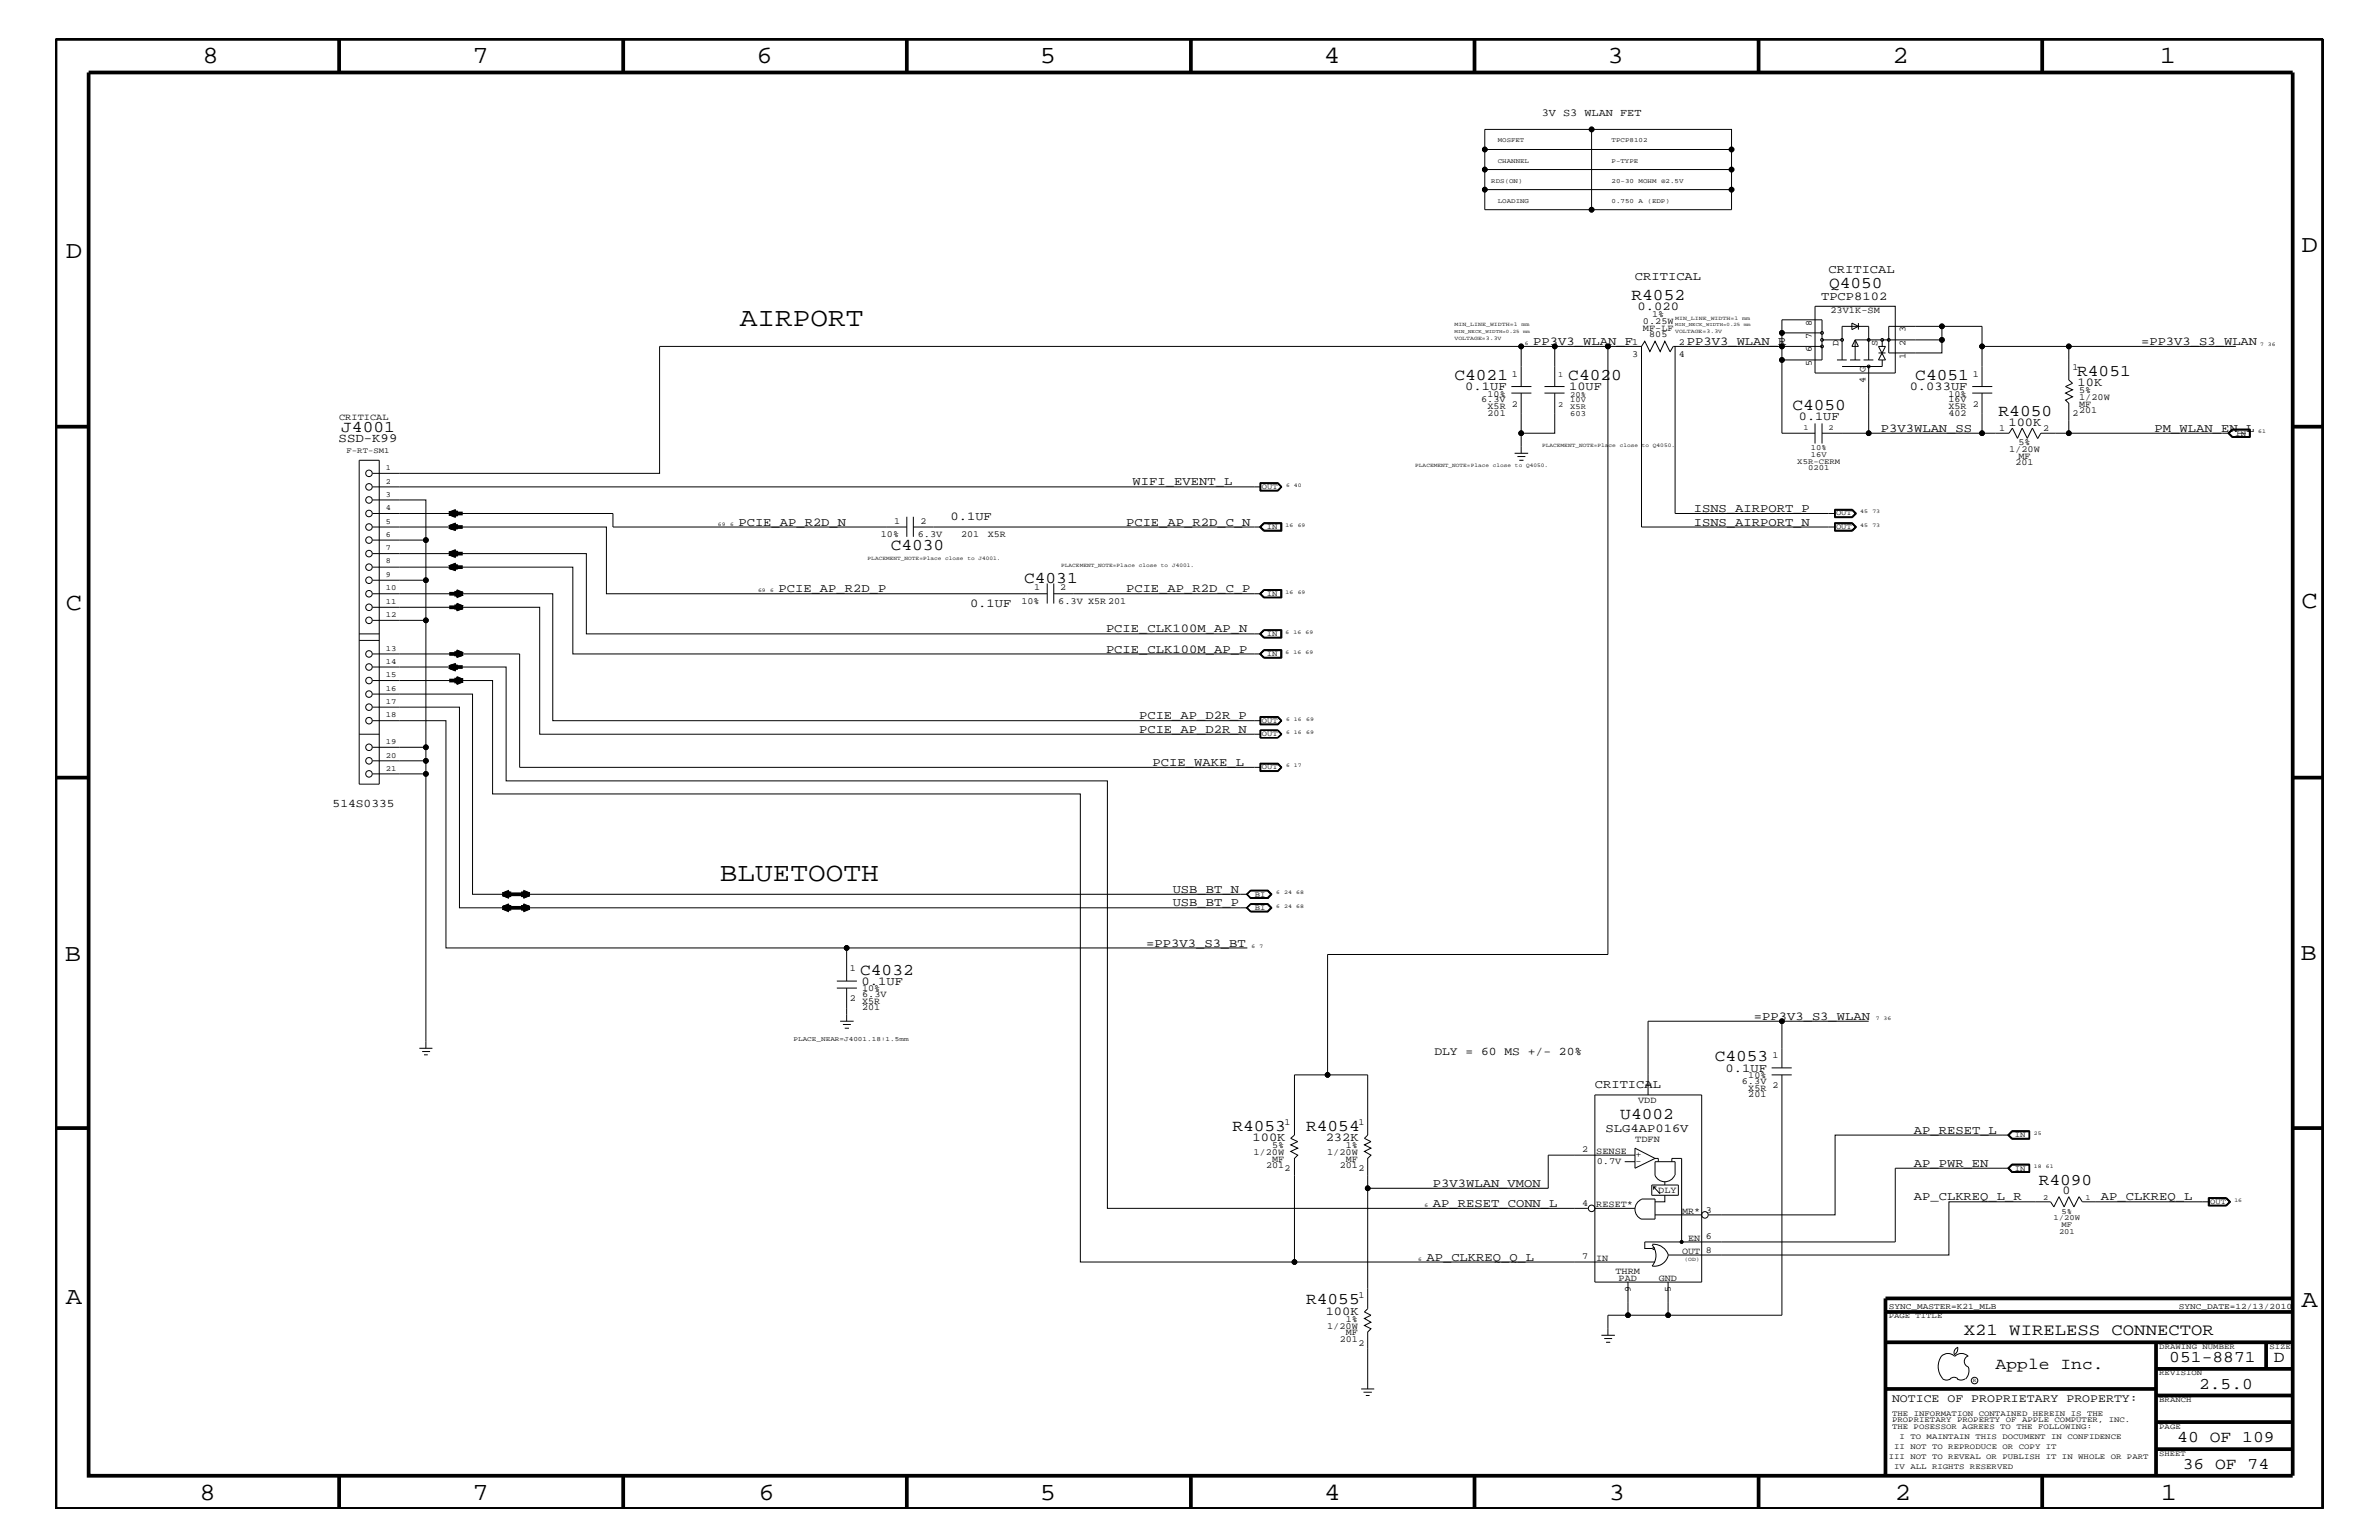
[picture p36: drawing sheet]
<svg xmlns="http://www.w3.org/2000/svg" width="432mm" height="279mm" viewBox="0 0 432 279" stroke-linecap="round" stroke-linejoin="round" font-family="sans-serif">
<defs><g id="words">
<g font-size="4.8">
<text x="134.3" y="59.2">AIRPORT</text>
<text x="130.6" y="159.9">BLUETOOTH</text>
</g>
<g font-size="4.5">
<text x="36.7" y="11.5">8</text>
<text x="85.8" y="11.5">7</text>
<text x="137.3" y="11.5">6</text>
<text x="188.7" y="11.5">5</text>
<text x="240.3" y="11.5">4</text>
<text x="291.8" y="11.5">3</text>
<text x="343.5" y="11.5">2</text>
<text x="392" y="11.5">1</text>
<text x="11.9" y="46.8">D</text>
<text x="417.7" y="45.7">D</text>
<text x="11.9" y="110.6">C</text>
<text x="417.7" y="110.3">C</text>
<text x="11.8" y="174.3">B</text>
<text x="417.6" y="174.2">B</text>
<text x="11.9" y="236.7">A</text>
<text x="417.7" y="237.1">A</text>
<text x="36.2" y="272.1">8</text>
<text x="85.8" y="272.1">7</text>
<text x="137.7" y="272.1">6</text>
<text x="188.7" y="272.1">5</text>
<text x="240.4" y="272.1">4</text>
<text x="292" y="272.1">3</text>
<text x="343.9" y="272.1">2</text>
<text x="392.2" y="272.1">1</text>
</g>
<g font-size="3">
<text x="332" y="52.2">Q4050</text>
<text x="296.1" y="54.5">R4052</text>
<text x="264" y="68.9">C4021</text>
<text x="284.6" y="68.9">C4020</text>
<text x="347.6" y="68.9">C4051</text>
<text x="377" y="68.2">R4051</text>
<text x="325.3" y="74.4">C4050</text>
<text x="362.8" y="75.6">R4050</text>
<text x="61.9" y="78.3">J4001</text>
<text x="161.7" y="99.9">C4030</text>
<text x="185.9" y="105.9">C4031</text>
<text x="156.1" y="176.8">C4032</text>
<text x="311.2" y="192.6">C4053</text>
<text x="294.1" y="203">U4002</text>
<text x="223.7" y="205.2">R4053</text>
<text x="237.1" y="205.2">R4054</text>
<text x="370" y="215">R4090</text>
<text x="237.1" y="236.7">R4055</text>
<text x="356.4" y="242.3">X21 WIRELESS CONNECTOR</text>
<text x="362.2" y="248.4">Apple Inc.</text>
<text x="393.7" y="247.1">051-8871</text>
<text x="399.2" y="252">2.5.0</text>
<text x="412.7" y="247.1">D</text>
<text x="395.2" y="261.6">40 OF 109</text>
<text x="396.2" y="266.6">36 OF 74</text>
</g>
<text font-size="2.3" x="61.5" y="80.2">SSD-K99</text>
<g font-size="2.2">
<text x="296.8" y="50.7">CRITICAL</text>
<text x="331.9" y="49.6">CRITICAL</text>
<text x="297.2" y="56.2">0.020</text>
<text x="330.5" y="54.5">TPCP8102</text>
<text x="278.3" y="62.6">PP3V3_WLAN_F</text>
<text x="306.2" y="62.6">PP3V3_WLAN_R</text>
<text x="388.6" y="62.6">=PP3V3_S3_WLAN</text>
<text x="265.9" y="70.7">0.1UF</text>
<text x="284.8" y="70.7">10UF</text>
<text x="346.6" y="70.7">0.033UF</text>
<text x="377.1" y="70">10K</text>
<text x="326.5" y="76.2">0.1UF</text>
<text x="364.5" y="77.3">100K</text>
<text x="341.4" y="78.3">P3V3WLAN_SS</text>
<text x="391.1" y="78.3">PM_WLAN_EN_L</text>
<text x="205.6" y="88.1">WIFI_EVENT_L</text>
<text x="134" y="95.4">PCIE_AP_R2D_N</text>
<text x="172.5" y="94.3">0.1UF</text>
<text x="204.4" y="95.4">PCIE_AP_R2D_C_N</text>
<text x="307.4" y="92.9">ISNS_AIRPORT_P</text>
<text x="307.4" y="95.4">ISNS_AIRPORT_N</text>
<text x="141.3" y="107.5">PCIE_AP_R2D_P</text>
<text x="204.4" y="107.5">PCIE_AP_R2D_C_P</text>
<text x="176.1" y="110.2">0.1UF</text>
<text x="200.7" y="118.4">PCIE_CLK100M_AP_P</text>
<text x="200.7" y="114.8">PCIE_CLK100M_AP_N</text>
<text x="206.8" y="130.5">PCIE_AP_D2R_P</text>
<text x="206.8" y="133">PCIE_AP_D2R_N</text>
<text x="209.2" y="139">PCIE_WAKE_L</text>
<text x="212.9" y="162">USB_BT_N</text>
<text x="212.9" y="164.5">USB_BT_P</text>
<text x="208" y="171.7">=PP3V3_S3_BT</text>
<text x="156.4" y="178.7">0.1UF</text>
<text x="318.3" y="185">=PP3V3_S3_WLAN</text>
<text x="289.5" y="197.4">CRITICAL</text>
<text x="313.2" y="194.4">0.1UF</text>
<text x="227.3" y="207">100K</text>
<text x="240.6" y="207">232K</text>
<text x="291.4" y="205.3">SLG4AP016V</text>
<text x="347.4" y="205.7">AP_RESET_L</text>
<text x="260.1" y="215.3">P3V3WLAN_VMON</text>
<text x="347.4" y="211.7">AP_PWR_EN</text>
<text x="260.1" y="219">AP_RESET_CONN_L</text>
<text x="347.4" y="217.8">AP_CLKREQ_L_R</text>
<text x="374.4" y="216.7">0</text>
<text x="381.3" y="217.8">AP_CLKREQ_L</text>
<text x="258.9" y="228.7">AP_CLKREQ_Q_L</text>
<text x="240.6" y="238.5">100K</text>
</g>
<g font-size="2.1">
<text x="60.4" y="146.5">514S0335</text>
<text x="260.3" y="191.4">DLY = 60 MS +/- 20%</text>
<text x="343.4" y="254.4">NOTICE OF PROPRIETARY PROPERTY:</text>
</g>
<text font-size="1.9" x="279.8" y="21">3V S3 WLAN FET</text>
<g font-size="1.7">
<text x="298.2" y="58.7">0.25W</text>
<text x="298.2" y="60">MF-LF</text>
<text x="299.9" y="57.5">1%</text>
<text x="328.8" y="59.1" transform="rotate(-90 328.8 59.1)">8</text>
<text x="332.2" y="56.8">23V1K-SM</text>
<text x="296.2" y="64.8">3</text>
<text x="296.2" y="62.5">1</text>
<text x="299.3" y="61.2">805</text>
<text x="304.7" y="64.8">4</text>
<text x="304.7" y="62.5">2</text>
<text x="328.8" y="64" transform="rotate(-90 328.8 64)">6</text>
<text x="328.8" y="61.5" transform="rotate(-90 328.8 61.5)">7</text>
<text x="333.7" y="62.9" transform="rotate(-90 333.7 62.9)">D</text>
<text x="340.8" y="62.8" transform="rotate(-90 340.8 62.8)">S</text>
<text x="345.9" y="65.1" transform="rotate(-90 345.9 65.1)">1</text>
<text x="345.9" y="62.8" transform="rotate(-90 345.9 62.8)">2</text>
<text x="345.9" y="60.3" transform="rotate(-90 345.9 60.3)">3</text>
<text x="270" y="72">10%</text>
<text x="274.4" y="68.4">1</text>
<text x="328.8" y="66.4" transform="rotate(-90 328.8 66.4)">5</text>
<text x="338.6" y="67.5" transform="rotate(-90 338.6 67.5)">G</text>
<text x="338.6" y="69.5" transform="rotate(-90 338.6 69.5)">4</text>
<text x="353.7" y="72">10%</text>
<text x="358.1" y="68.4">1</text>
<text x="376.2" y="67.1">1</text>
<text x="377.4" y="71.3">5%</text>
<text x="61.6" y="76.2">CRITICAL</text>
<text x="268.8" y="73">6.3V</text>
<text x="270" y="74.3">X5R</text>
<text x="270" y="75.5">201</text>
<text x="274.4" y="73.8">2</text>
<text x="353.7" y="73">16V</text>
<text x="353.7" y="75.5">402</text>
<text x="353.7" y="74.3">X5R</text>
<text x="358.1" y="73.8">2</text>
<text x="376.2" y="75.6">2</text>
<text x="377.4" y="72.6">1/20W</text>
<text x="377.4" y="75">201</text>
<text x="377.4" y="73.8">MF</text>
<text x="362.9" y="78.3">1</text>
<text x="364.7" y="82">1/20W</text>
<text x="366.4" y="80.8">5%</text>
<text x="366.4" y="83.3">MF</text>
<text x="370.8" y="78.3">2</text>
<text x="365.8" y="84.4">201</text>
<text x="162.3" y="95">1</text>
<text x="167" y="95">2</text>
<text x="159.9" y="97.4">10%</text>
<text x="166.6" y="97.4">6.3V</text>
<text x="174.5" y="97.4">201</text>
<text x="179.3" y="97.4">X5R</text>
<text x="187.7" y="107.1">1</text>
<text x="192.4" y="107.1">2</text>
<text x="185.4" y="109.5">10%</text>
<text x="192.1" y="109.5">6.3V X5R 201</text>
<text x="154.3" y="176.2">1</text>
<text x="156.5" y="179.9">10%</text>
<text x="154.3" y="181.6">2</text>
<text x="156.5" y="182.1">X5R</text>
<text x="156.5" y="183.3">201</text>
<text x="156.5" y="181">6.3V</text>
<text x="321.7" y="192">1</text>
<text x="299.7" y="197.4" transform="rotate(-90 299.7 197.4)">1</text>
<text x="316.1" y="196.7">6.3V</text>
<text x="317.3" y="195.6">10%</text>
<text x="317.3" y="197.9">X5R</text>
<text x="321.7" y="197.4">2</text>
<text x="297.3" y="200.1">VDD</text>
<text x="317.3" y="199.1">201</text>
<text x="227.5" y="209.6">1/20W</text>
<text x="230.9" y="208.3">5%</text>
<text x="233.2" y="204.1">1</text>
<text x="240.9" y="209.6">1/20W</text>
<text x="244.3" y="208.3">1%</text>
<text x="246.5" y="204.1">1</text>
<text x="287.2" y="209.1">2</text>
<text x="289.7" y="209.3">SENSE</text>
<text x="296.8" y="207.1">TDFN</text>
<text x="229.8" y="211.9">201</text>
<text x="230.9" y="210.8">MF</text>
<text x="233.2" y="212.5">2</text>
<text x="243.2" y="211.9">201</text>
<text x="244.3" y="210.8">MF</text>
<text x="246.5" y="212.5">2</text>
<text x="289.8" y="211.3">0.7V</text>
<text x="296.8" y="210">+</text>
<text x="296.8" y="211.2">-</text>
<text x="287.2" y="218.7">4</text>
<text x="289.7" y="219">RESET*</text>
<text x="301" y="216.4">DLY</text>
<text x="305.3" y="220.2">MR*</text>
<text x="309.6" y="220">3</text>
<text x="305.3" y="227.5">OUT</text>
<text x="306.4" y="225.1">EN</text>
<text x="309.6" y="224.8">6</text>
<text x="309.6" y="227.3">8</text>
<text x="287.2" y="228.5">7</text>
<text x="289.7" y="228.7">IN</text>
<text x="293.2" y="231.1">THRM</text>
<text x="293.8" y="232.4">PAD</text>
<text x="301.1" y="232.4">GND</text>
<text x="244.3" y="239.9">1%</text>
<text x="246.5" y="235.6">1</text>
<text x="296" y="234.4" transform="rotate(-90 296 234.4)">9</text>
<text x="303.3" y="234.4" transform="rotate(-90 303.3 234.4)">5</text>
<text x="240.9" y="241.1">1/20W</text>
<text x="243.2" y="243.5">201</text>
<text x="244.3" y="242.3">MF</text>
<text x="246.5" y="244.1">2</text>
</g>
<g font-size="1.5">
<text x="342.8" y="237.4">SYNC_MASTER=K21_MLB</text>
<text x="395.5" y="237.4">SYNC_DATE=12/13/2010</text>
</g>
<g font-size="1.4">
<text x="282.8" y="68.4">1</text>
<text x="285" y="72">20%</text>
<text x="282.8" y="73.8">2</text>
<text x="285" y="75.5">603</text>
<text x="285" y="73">10V</text>
<text x="285" y="74.3">X5R</text>
<text x="62.9" y="82.2">F-RT-SM1</text>
<text x="327.3" y="78">1</text>
<text x="328.7" y="82.8">16V</text>
<text x="328.7" y="81.6">10%</text>
<text x="331.9" y="78">2</text>
<text x="405.7" y="79">IN</text>
<text x="70" y="87.7">2</text>
<text x="70" y="85.3">1</text>
<text x="229" y="88.7">OUT</text>
<text x="326.2" y="84.1">X5R-CERM</text>
<text x="328.2" y="85.3">0201</text>
<text x="70" y="95">5</text>
<text x="70" y="92.6">4</text>
<text x="70" y="90.1">3</text>
<text x="230" y="96">IN</text>
<text x="333.2" y="93.5">OUT</text>
<text x="333.2" y="96">OUT</text>
<text x="70" y="99.9">7</text>
<text x="70" y="97.4">6</text>
<text x="70" y="104.7">9</text>
<text x="70" y="102.2">8</text>
<text x="70" y="107.1">10</text>
<text x="70" y="112">12</text>
<text x="70" y="109.5">11</text>
<text x="230" y="108.1">IN</text>
<text x="70" y="118.1">13</text>
<text x="230" y="119">IN</text>
<text x="230" y="115.3">IN</text>
<text x="70" y="125.3">16</text>
<text x="70" y="122.9">15</text>
<text x="70" y="120.4">14</text>
<text x="70" y="130.2">18</text>
<text x="70" y="127.7">17</text>
<text x="229" y="131.1">OUT</text>
<text x="70" y="137.4">20</text>
<text x="70" y="135">19</text>
<text x="229" y="133.5">OUT</text>
<text x="70" y="139.8">21</text>
<text x="229" y="139.6">OUT</text>
<text x="227.8" y="165">BI</text>
<text x="227.8" y="162.7">BI</text>
<text x="365.7" y="206.3">IN</text>
<text x="365.7" y="212.4">IN</text>
<text x="370.8" y="217.7">2</text>
<text x="372.7" y="221.4">1/20W</text>
<text x="374.2" y="220.2">5%</text>
<text x="378.5" y="217.7">1</text>
<text x="401.2" y="218.4">OUT</text>
<text x="373.7" y="223.9">201</text>
<text x="374.2" y="222.6">MF</text>
<text x="342.8" y="239.2">PAGE TITLE</text>
<text x="391.9" y="244.7">DRAWING NUMBER</text>
<text x="411.9" y="244.7">SIZE</text>
<text x="391.9" y="249.5">REVISION</text>
<text x="343.4" y="256.8">THE INFORMATION CONTAINED HEREIN IS THE</text>
<text x="391.9" y="254.4">BRANCH</text>
<text x="343.4" y="259.3">THE POSESSOR AGREES TO THE FOLLOWING:</text>
<text x="343.4" y="258">PROPRIETARY PROPERTY OF APPLE COMPUTER, INC.</text>
<text x="343.8" y="262.9">II NOT TO REPRODUCE OR COPY IT</text>
<text x="344.8" y="261.1">I TO MAINTAIN THIS DOCUMENT IN CONFIDENCE</text>
<text x="391.9" y="259.3">PAGE</text>
<text x="342.8" y="264.7">III NOT TO REVEAL OR PUBLISH IT IN WHOLE OR PART</text>
<text x="343.8" y="266.6">IV ALL RIGHTS RESERVED</text>
<text x="391.9" y="264.1">SHEET</text>
</g>
<g font-size="1.2">
<text x="271.9" y="25.9">MOSFET</text>
<text x="271.9" y="29.5">CHANNEL</text>
<text x="292.5" y="25.9">TPCP8102</text>
<text x="292.5" y="29.5">P-TYPE</text>
<text x="270.7" y="33.1">RDS(ON)</text>
<text x="292.5" y="33.1">20-30 MOHM @2.5V</text>
<text x="271.9" y="36.8">LOADING</text>
<text x="292.5" y="36.8">0.750 A (EDP)</text>
<text x="144" y="188.9">PLACE_NEAR=J4001.18:1.5mm</text>
</g>
<g font-size="1">
<text x="264" y="59.2">MIN_LINE_WIDTH=1</text>
<text x="276.2" y="59.2">mm</text>
<text x="304" y="58">MIN_LINE_WIDTH=1</text>
<text x="316.2" y="58">mm</text>
<text x="264" y="61.7">VOLTAGE=3.3V</text>
<text x="276.8" y="62.6">6</text>
<text x="304" y="60.4">VOLTAGE=3.3V</text>
<text x="410.2" y="62.9">7</text>
<text x="411.6" y="62.9">36</text>
<text x="279.9" y="81.1">PLACEMENT_NOTE=Place close to Q4050.</text>
<text x="409.9" y="78.6">61</text>
<text x="233.4" y="88.3">6</text>
<text x="234.9" y="88.3">40</text>
<text x="256.9" y="84.7">PLACEMENT_NOTE=Place close to Q4050.</text>
<text x="130.3" y="95.4">69</text>
<text x="132.5" y="95.4">6</text>
<text x="233.3" y="95.6">16</text>
<text x="235.5" y="95.6">69</text>
<text x="337.7" y="93.2">45</text>
<text x="337.7" y="95.6">45</text>
<text x="339.9" y="93.2">73</text>
<text x="339.9" y="95.6">73</text>
<text x="157.5" y="101.6">PLACEMENT_NOTE=Place close to J4001.</text>
<text x="137.6" y="107.5">69</text>
<text x="139.8" y="107.5">6</text>
<text x="192.6" y="102.9">PLACEMENT_NOTE=Place close to J4001.</text>
<text x="233.3" y="107.7">16</text>
<text x="235.5" y="107.7">69</text>
<text x="233.3" y="118.6">6</text>
<text x="233.3" y="115">6</text>
<text x="234.8" y="118.6">16</text>
<text x="234.8" y="115">16</text>
<text x="237" y="118.6">69</text>
<text x="237" y="115">69</text>
<text x="233.4" y="130.8">6</text>
<text x="234.9" y="130.8">16</text>
<text x="237.1" y="130.8">69</text>
<text x="233.4" y="133.2">6</text>
<text x="234.9" y="133.2">16</text>
<text x="237.1" y="133.2">69</text>
<text x="233.4" y="139.2">6</text>
<text x="234.9" y="139.2">17</text>
<text x="231.6" y="164.7">6</text>
<text x="231.6" y="162.2">6</text>
<text x="233.1" y="164.7">24</text>
<text x="233.1" y="162.2">24</text>
<text x="235.3" y="164.7">68</text>
<text x="235.3" y="162.2">68</text>
<text x="227.2" y="172">6</text>
<text x="228.6" y="172">7</text>
<text x="340.4" y="185">7</text>
<text x="341.9" y="185">36</text>
<text x="369.1" y="205.9">25</text>
<text x="369.1" y="211.9">18</text>
<text x="371.3" y="211.9">61</text>
<text x="258.6" y="219">6</text>
<text x="405.6" y="218">16</text>
<text x="257.4" y="228.7">6</text>
<text x="305.7" y="228.7">(OD)</text>
<text x="358.1" y="250.7">R</text>
</g>
<g font-size=".9">
<text x="304" y="59.2">MIN_NECK_WIDTH=0.25 mm</text>
<text x="264" y="60.4">MIN_NECK_WIDTH=0.25 mm</text>
</g>
</g></defs>
<g fill="none" stroke="#000" stroke-width=".18">
<path d="M269.5 30.8v3.6h44.8M269.5 30.8h44.8v3.6M269.5 27.1h44.8v3.7M269.5 34.4v3.6h44.8v-3.6M288.9 23.5h25.4v3.6M288.9 23.5h-19.4v7.3M288.9 23.5v14.5M329.4 55.6h14.6v12.1h-14.6zM336.1 58.6l1.2 .6-1.2 .6zM337.3 58.6v1.2M352.5 59.2h7.2v10.9M274.3 71.3h3.7"/>
<path d="M274.3 70.1h3.7M276.1 62.9h-156.4v23h-52.1M276.1 71.3v10.9M280.3 71.3h3.7M280.3 70.1h3.7M282.2 71.3v7.3h-6.1M282.2 62.9h-6.1v7.2M282.2 62.9h9.6M282.2 62.9v7.2M297.9 62.9v32.7h35.2M303.1 63.8l-.9-1.9-.9 1.9-.9-1.9-.9 1.9-1-1.9-.6 1h-6.1v110.3h-50.8v21.8M303.1 63.9l.6-1h19.7v2.4"/>
<path d="M304 62.9v30.3h29.1M323.4 60.4v2.5h7.3M329.4 76.8v3.7M330.7 60.4h-7.3v-2.4h7.3v7.3h-7.3v13.3h6M330.7 78.6h8.5M330.7 61.7h3.6M330.7 76.8v3.7M333.4 65.3h1.8M334.3 65.3v-6.1h4.9v6.1M335.8 65.3h1.9M336.7 61.7h15.8v2.3h-9.7v-4.8h9.7v2.5M336.7 61.7l.6 1.2h-1.2z"/>
<path d="M336.7 61.7v3.6M338.2 65.3h1.8M339.2 66.5v12.1h20.5v-7.3M341 62.9h1.2l-1.2 2.4h1.2zM341 64h1.2M341.6 61.7v1.2M341.6 65.3v1.2h-7.3M358 71.3h3.6M358 70.1h3.6M359.7 78.6h5l.6-.9 .9 1.8 .8-1.8 1 1.8 .9-1.8 .9 1.8M359.7 62.9h46.1M375.5 62.9v6l.7 .6-1.3 .6 1.3 .6-1.3 .6 1.3 .7-1.3 .6 .6 .6v5.4h-5.1l-.6 1"/>
<path d="M375.5 78.6h29.1M405.1 77.8h3.3v1.6h-3.3l-.7-.8zM405.2 78l-.6 .6 .6 .6h3.1v-1.2M405.2 79.4l-.7-.8 .7-.7h3.1v1.5M405.2 78l-.7 .6 .7 .7h3.1M405.2 78h3.1M65.2 83.5h3.6v58.8h-3.6zM67.6 90.7h9.7v7.3h-9.7M67.6 95.6h42.5v12.1h80M67.6 93.2h43.7v2.4h53.3M67.6 88.3h161.3M77.3 98v7.3"/>
<path d="M164.6 93.8v3.6M165.8 93.8v3.6M165.8 95.6h63.1M228.6 95.6l.8-.7h3.3v1.5h-3.3zM228.7 87.6h3.3l.7 .7-.7 .8h-3.3zM228.8 95.6l.6-.7h3.1v1.3h-3.1zM228.9 87.7h3l.6 .6-.6 .6h-3zM229.4 94.9l-.7 .7 .7 .7h3.2v-1.4M231.9 87.7h-3.1v1.3h3.1M231.9 87.7l.8 .6M231.9 87.7l.7 .6-.7 .7M232.5 95h-3.1l-.5 .6 .5 .6"/>
<path d="M232.7 88.3l-.8 .7M274.9 82.2h2.5M275.4 82.8h1.5M275.8 83.5h.7M333 94.9h3.2l.8 .7-.8 .8h-3.2zM333 92.4h3.2l.8 .8-.8 .7h-3.2zM333 92.5h3.2l.7 .7-.7 .6h-3.2M333.1 92.6h3l.6 .6-.6 .6h-3M333.1 95h3l.6 .6-.6 .6M333.1 94.9h3l.7 .7-.7 .6h-3zM333.1 92.5v1.3M336.1 92.5l.7 .7-.7 .6"/>
<path d="M336.2 94.9l.7 .7-.7 .7h-3.2M65.2 115h3.6M65.2 116.2h3.6M67.6 105.3h9.7v7.3h-9.7M67.6 102.9h36.4v15.7h124.9M67.6 100.4h38.8v14.6h122.5M67.6 107.7h32.7v23.1h128.6M67.6 110.2h30.4v23h130.9M67.6 118.6h26.7v20.6h134.6M77.3 112.6v27.8M190.1 105.9v3.6M191.3 107.7h37.6"/>
<path d="M191.3 105.9v3.6M228.6 115l.8-.8h3.3v1.6h-3.3zM228.6 118.6l.8-.7h3.3v1.5h-3.3zM229.4 107h3.3v1.5h-3.3l-.8-.8zM229.4 107l-.7 .7 .7 .7M229.4 107h3.2v1.4h-3.2M229.4 114.3h3.2v1.4h-3.2M229.4 107l-.6 .7 .6 .7M229.4 119.3l-.6-.7 .6-.6h3.1v1.3M229.4 117.9l-.7 .7 .7 .7M229.4 114.3l-.7 .7 .7 .7M229.4 114.3l-.6 .7 .6 .7"/>
<path d="M232.5 107.1h-3.1l-.5 .6 .5 .6h3.1M232.5 118.1h-3.1l-.5 .5 .5 .6h3.1M232.5 114.4h-3.1l-.5 .6 .5 .6h3.1M232.5 107v1.4M232.5 114.3v1.4M232.6 117.9v1.4h-3.2M65.2 133.2h3.6M67.6 130.8h13.3v41.2h72.8M67.6 128.3h15.8v36.4h143M67.6 123.5h21.8v20.5h106.7v85h104.3M67.6 121h24.3v20.7h109.1v77.5h87.2M67.6 125.9h18.2v36.3h140.6"/>
<path d="M67.6 138h9.7M67.6 135.6h9.7M228.7 138.5h3.3l.7 .7-.7 .8h-3.3zM228.7 130h3.3l.7 .8-.7 .7h-3.3zM228.7 132.4h3.3l.7 .8-.7 .7h-3.3zM228.8 132.4v1.5M228.8 133.8h3.1M228.8 132.5h3.1M228.9 138.6h3l.6 .6-.6 .6h-3zM228.9 130.2h3l.6 .6-.6 .5h-3zM228.9 132.5v1.3M231.9 132.5l.6 .7-.6 .6"/>
<path d="M231.9 138.5h-3.1v1.4h3.1M231.9 130.1h-3.1v1.3h3.1M231.9 138.5l.8 .7M231.9 138.5l.7 .7-.7 .7M231.9 130.1l.8 .7M231.9 130.1l.7 .7-.7 .6M231.9 132.4l.8 .8M231.9 132.5l.7 .7-.7 .6M232.7 139.2l-.8 .7M232.7 130.8l-.8 .6M232.7 133.2l-.8 .7M67.6 140.4h9.7v49.8"/>
<path d="M151.9 179.3h3.6M151.9 178h3.6M153.7 179.3v6M226.2 164.7l.8-.8h3.1l.8 .8-.8 .8h-3.1zM226.2 162.2l.8-.7h3.1l.8 .7-.8 .8h-3.1zM226.4 172h-72.7v6M227 164.1h3l.6 .6-.6 .6h-3l-.6-.6zM227 164h3.1l.6 .7-.6 .7h-3.1M227 164h3.1l.7 .7-.7 .7h-3.1M227 164l-.7 .7 .7 .7M227 161.7h3l.6 .5-.6 .6h-3l-.6-.6zM227 161.6h3.1l.6 .6-.6 .7h-3.1l-.7-.7z"/>
<path d="M227 161.6h3.1l.7 .6-.7 .8h-3.1M227 161.6l-.7 .6 .7 .8M76.1 190.2h2.4M76.6 190.8h1.5M77 191.4h.6M152.5 185.3h2.4M153 185.9h1.4M153.3 186.5h.8M289.5 198.7h19.4v33.9h-19.4zM321.6 195h3.6M321.6 193.7h3.6M323.4 185.3v8.4"/>
<path d="M323.4 195v43.6h-20.6M339.2 185.3h-40.1v13.4M248.2 215.6v21.8l-.5 .6 1.1 .6-1.1 .6 1.1 .7-1.1 .6 1.1 .6-.6 .6v10.3M289.5 219.2h7.3M294.9 210.8h1.9M296.8 209.6h-15.8v6h-32.8v-5.4l.6-.6-1.1-.7 1.1-.6-1.1-.6 1.1-.6-1.1-.6 .5-.6v-10.9h-13.2v10.9l-.7 .6 1.2 .6-1.2 .6 1.2 .6-1.2 .6 1.2 .7-.5 .6v18.8M297.9 217.5h2.5v3.7h-2.5M298 217.6a1.95 1.95 0 0 0-1.2 1.8 1.95 1.95 0 0 0 1.2 1.8M299.8 215h4.8v1.9h-4.8zM300.1 215.3v.5M300.4 210.2l-3.6-1.9v3.6l3.6-1.7h.6v.6M300.7 215.3h-.6l1.2 1.3"/>
<path d="M302.2 216.9v1.1h-1.8M302.2 214.4v.6M303.4 210.8v-.6h1.8v15.1M304 213.2a1.95 1.95 0 0 1-1.8 1.2 1.95 1.95 0 0 1-1.8-1.2v-2.4h3.6v2.4M364.4 205.9l.8-.7h3.2v1.5h-3.2zM364.4 211.9l.8-.7h3.2v1.5h-3.2zM364.7 211.9h-20.7v13.4h-45.5v1.2h1.4M364.7 205.9h-31.6v14.5h-23M365.2 205.3h3.1v1.2h-3.1l-.6-.6zM365.2 205.2l-.7 .7 .7 .7h3.2M365.2 211.4h3.1v1.2h-3.1l-.6-.7zM365.3 211.4l-.6 .5 .6 .6h3"/>
<path d="M368.3 205.3h-3l-.6 .6 .6 .6M368.4 211.3h-3.2l-.7 .6 .7 .8M400.8 217.3h3.3l.8 .7-.8 .8h-3.3zM401 217.5h3l.6 .5-.6 .6h-3M401 218h-23l-.6-.9-1 1.9-.9-1.9-.8 1.9-1-1.9-.9 1.9-.6-1h-18.5v9.7h-50.9M401 217.4v1.3M404 217.4h-3.1v1.3h3.1M404 217.4l.8 .6-.8 .7M404 217.4l.7 .6-.7 .7M295.5 232.6v6h7.3v-6M295.5 238.6h-3.7v3.7M299.9 225.8a2.77 2.77 0 0 1 2.9 1.9 2.53 2.53 0 0 1-2.9 2 2.96 2.96 0 0 0 0-3.8"/>
<path d="M300.4 220.4h8.5M247.1 252h2.3M247.5 252.6h1.5M247.9 253.2h.7M290.7 242.3h2.4M291.2 242.9h1.4M291.5 243.5h.8M352.3 246.1a1.69 1.69 0 0 1 2.5 0 1.72 1.72 0 0 1 2.4 0M352.4 246a3.2 3.2 0 0 0 .4 4.3l.8 .1 .4-.2M354 250.2l.7-.3 .7 .3M355.2 250.2l.7 .2 .7-.2M355.3 244.4v.3a1.18 1.18 0 0 1-.6 1.1"/>
<path d="M355.4 244.4a.99 .99 0 0 0-.6 1.4M357.2 246a1.04 1.04 0 0 0-.7 1 1.04 1.04 0 0 0 .7 1M357.3 248l.1 .7a2.11 2.11 0 0 1-.6 1.5"/>
<circle cx="269.5" cy="27.1" r=".42"/>
<circle cx="269.5" cy="34.4" r=".42"/>
<circle cx="269.5" cy="30.8" r=".42"/>
<circle cx="288.9" cy="23.5" r=".42"/>
<circle cx="288.9" cy="38" r=".42"/>
<circle cx="314.3" cy="27.1" r=".42"/>
<circle cx="314.3" cy="34.4" r=".42"/>
<circle cx="314.3" cy="30.8" r=".42"/>
<circle cx="352.5" cy="59.2" r=".42"/>
<circle cx="276.1" cy="78.6" r=".42"/>
<circle cx="276.1" cy="62.9" r=".42"/>
<circle cx="282.2" cy="62.9" r=".42"/>
<circle cx="291.8" cy="62.9" r=".42"/>
<circle cx="323.4" cy="65.3" r=".42"/>
<circle cx="323.4" cy="62.9" r=".42"/>
<circle cx="323.4" cy="60.4" r=".42"/>
<circle cx="330.7" cy="61.7" r=".25"/>
<circle cx="330.7" cy="60.4" r=".25"/>
<circle cx="330.7" cy="62.9" r=".25"/>
<circle cx="334.3" cy="61.7" r=".25"/>
<circle cx="339.2" cy="78.6" r=".42"/>
<circle cx="339.2" cy="61.7" r=".25"/>
<circle cx="339.2" cy="66.5" r=".25"/>
<circle cx="341.6" cy="61.7" r=".25"/>
<circle cx="342.8" cy="61.7" r=".25"/>
<circle cx="352.5" cy="61.7" r=".42"/>
<circle cx="359.7" cy="78.6" r=".42"/>
<circle cx="359.7" cy="62.9" r=".42"/>
<circle cx="375.5" cy="62.9" r=".42"/>
<circle cx="375.5" cy="78.6" r=".42"/>
<circle cx="67" cy="90.7" r=".59"/>
<circle cx="67" cy="98" r=".59"/>
<circle cx="67" cy="85.9" r=".59"/>
<circle cx="67" cy="93.2" r=".59"/>
<circle cx="67" cy="95.6" r=".59"/>
<circle cx="67" cy="88.3" r=".59"/>
<circle cx="77.3" cy="98" r=".42"/>
<circle cx="67" cy="107.7" r=".59"/>
<circle cx="67" cy="110.2" r=".59"/>
<circle cx="67" cy="100.4" r=".59"/>
<circle cx="67" cy="118.6" r=".59"/>
<circle cx="67" cy="112.6" r=".59"/>
<circle cx="67" cy="102.9" r=".59"/>
<circle cx="67" cy="105.3" r=".59"/>
<circle cx="77.3" cy="105.3" r=".42"/>
<circle cx="77.3" cy="112.6" r=".42"/>
<circle cx="67" cy="125.9" r=".59"/>
<circle cx="67" cy="138" r=".59"/>
<circle cx="67" cy="135.6" r=".59"/>
<circle cx="67" cy="128.3" r=".59"/>
<circle cx="67" cy="121" r=".59"/>
<circle cx="67" cy="130.8" r=".59"/>
<circle cx="67" cy="123.5" r=".59"/>
<circle cx="77.3" cy="138" r=".42"/>
<circle cx="77.3" cy="135.6" r=".42"/>
<circle cx="67" cy="140.4" r=".59"/>
<circle cx="77.3" cy="140.4" r=".42"/>
<circle cx="153.7" cy="172" r=".42"/>
<circle cx="241" cy="195" r=".42"/>
<circle cx="323.4" cy="185.3" r=".42"/>
<circle cx="248.2" cy="215.6" r=".42"/>
<circle cx="288.9" cy="219.2" r=".59"/>
<circle cx="234.9" cy="229" r=".42"/>
<circle cx="295.5" cy="238.6" r=".42"/>
<circle cx="300.1" cy="226.5" r=".17"/>
<circle cx="302.8" cy="238.6" r=".42"/>
<circle cx="305.2" cy="225.3" r=".25"/>
<circle cx="309.5" cy="220.4" r=".59"/>
<circle cx="358.4" cy="250.5" r=".59"/>
</g>
<g fill="#000">
<circle cx="269.5" cy="27.1" r=".42"/>
<circle cx="269.5" cy="34.4" r=".42"/>
<circle cx="269.5" cy="30.8" r=".42"/>
<circle cx="288.9" cy="23.5" r=".42"/>
<circle cx="288.9" cy="38" r=".42"/>
<circle cx="314.3" cy="27.1" r=".42"/>
<circle cx="314.3" cy="34.4" r=".42"/>
<circle cx="314.3" cy="30.8" r=".42"/>
<circle cx="352.5" cy="59.2" r=".42"/>
<circle cx="276.1" cy="78.6" r=".42"/>
<circle cx="276.1" cy="62.9" r=".42"/>
<circle cx="282.2" cy="62.9" r=".42"/>
<circle cx="291.8" cy="62.9" r=".42"/>
<circle cx="323.4" cy="65.3" r=".42"/>
<circle cx="323.4" cy="62.9" r=".42"/>
<circle cx="323.4" cy="60.4" r=".42"/>
<circle cx="339.2" cy="78.6" r=".42"/>
<circle cx="352.5" cy="61.7" r=".42"/>
<circle cx="359.7" cy="78.6" r=".42"/>
<circle cx="359.7" cy="62.9" r=".42"/>
<circle cx="375.5" cy="62.9" r=".42"/>
<circle cx="375.5" cy="78.6" r=".42"/>
<circle cx="77.3" cy="98" r=".42"/>
<circle cx="77.3" cy="105.3" r=".42"/>
<circle cx="77.3" cy="112.6" r=".42"/>
<circle cx="77.3" cy="138" r=".42"/>
<circle cx="77.3" cy="135.6" r=".42"/>
<circle cx="77.3" cy="140.4" r=".42"/>
<circle cx="153.7" cy="172" r=".42"/>
<circle cx="241" cy="195" r=".42"/>
<circle cx="323.4" cy="185.3" r=".42"/>
<circle cx="248.2" cy="215.6" r=".42"/>
<circle cx="234.9" cy="229" r=".42"/>
<circle cx="295.5" cy="238.6" r=".42"/>
<circle cx="302.8" cy="238.6" r=".42"/>
<circle cx="305.2" cy="225.3" r=".25"/>
</g>
<g fill="none" stroke="#000" stroke-width=".68" stroke-linecap="butt">
<path d="M10.1 7.1h411.5v266.7h-411.5zM16.1 13.2h400v254.5h-400zM61.6 7.1v6.1M113.1 7.1v6.1M164.6 7.1v6.1M216.2 7.1v6.1M267.6 7.1v6.1M319.2 7.1v6.1M370.7 7.1v6.1M10.1 77.4h6M416.1 77.4h5.5M81.5 93.2h2.5"/>
<path d="M81.5 93.2l1.3-.5v1zM81.5 95.6l1.3-.5v.9zM81.5 93.2l1.3 .1M81.5 93.2l1.3 .3M81.5 93.2l1.3 .2M81.5 95.6h2.5M81.5 95.6l1.3 .1M81.5 95.6l1.3 .4M81.5 95.6l1.3 .3M82.8 92.8l-1.3 .4M82.8 93.1l-1.3 .1M82.8 92.9l-1.3 .3"/>
<path d="M82.8 95.2l-1.3 .4M82.8 95.4l-1.3 .2M81.5 100.4l1.3-.5v1.1zM81.5 102.9l1.3-.5v.9zM81.5 100.4h2.5M81.5 100.4l1.3 .1M81.5 100.4l1.3 .4M81.5 100.4l1.3 .3M81.5 102.9h2.5M81.5 102.9l1.3 .1M81.5 102.9l1.3 .3M81.5 102.9l1.3 .2"/>
<path d="M81.5 107.7h2.5M81.5 110.2h2.5M81.5 118.6h2.5M82.8 107.2l1.2 .5-1.2 .5zM82.8 109.7l1.2 .5-1.2 .4zM82.8 118.1l1.2 .5-1.2 .5zM82.8 100.1l-1.3 .3M82.8 100.4h-1.3M82.8 100.2l-1.3 .2M82.8 102.5l-1.3 .4M82.8 102.7l-1.3 .2M82.8 102.6l-1.3 .3"/>
<path d="M82.8 107.4l1.2 .3M82.8 107.6l1.2 .1M82.8 107.5l1.2 .2M82.8 109.8l1.2 .4M82.8 110l1.2 .2M82.8 109.9l1.2 .3M82.8 118.2l1.2 .4M82.8 118.5l1.2 .1M82.8 118.4l1.2 .2M84 107.7l-1.2 .1M84 107.7l-1.2 .4M84 107.7l-1.2 .3"/>
<path d="M84 110.2l-1.2 .1M84 110.2l-1.2 .3M84 118.6l-1.2 .1M84 118.6l-1.2 .4M84 118.6l-1.2 .3M81.5 121l1.3-.4v.9zM81.5 121h2.5M81.5 121l1.3 .2M81.5 121l1.3 .4M81.5 121l1.3 .3M81.5 123.5h2.5M82.8 123l1.2 .5-1.2 .5z"/>
<path d="M82.8 120.7l-1.3 .3M82.8 120.9l-1.3 .1M82.8 120.8l-1.3 .2M82.8 123.1l1.2 .4M82.8 123.4l1.2 .1M82.8 123.2l1.2 .3M84 123.5l-1.2 .1M84 123.5l-1.2 .3M84 123.5l-1.2 .2M10.1 141.1h6M416.1 141.1h5.5M91.3 164.7l1.2 .1"/>
<path d="M91.3 162.2l1.2-.5v1.1zM91.3 164.7l1.2-.5v1zM91.3 164.7h4.8M91.3 164.7l1.2 .3M91.3 162.2l1.2 .2M91.3 162.2h4.8M91.3 162.2l1.2 .3M91.3 162.2l1.2 .5M92.5 164.5l-1.2 .2M92.5 164.4l-1.2 .3M92.5 162.2h-1.2M92.5 162l-1.2 .2"/>
<path d="M92.5 161.9l-1.2 .3M94.9 164.5l1.2 .2M94.9 161.7l1.2 .5-1.2 .6zM94.9 164.2l1.2 .5-1.2 .5zM94.9 164.4l1.2 .3M94.9 162.2h1.2M94.9 161.9l1.2 .3M94.9 162l1.2 .2M96.1 164.7l-1.2 .1M96.1 164.7l-1.2 .3M96.1 162.2l-1.2 .2M96.1 162.2l-1.2 .3"/>
<path d="M96.1 162.2l-1.2 .5M10.1 204.7h6M416.1 204.7h5.5M342.2 238h73.9M416.1 235.6h-73.9v32.1M342.2 243.5h73.9M342.2 252h49.1M391.3 243.5v24.2M391.3 258h24.8M391.3 253.2h24.8M391.3 248.4h24.8M411.3 243.5v4.9"/>
<path d="M61.6 267.7v6.1M113.1 267.7v6.1M164.6 267.7v6.1M216.2 268v5.8M267.6 267.7v6.1M319.2 267.7v6.1M370.7 267.7v6.1M391.3 262.9h24.8"/>
</g>
<use href="#words"/>
</svg>
